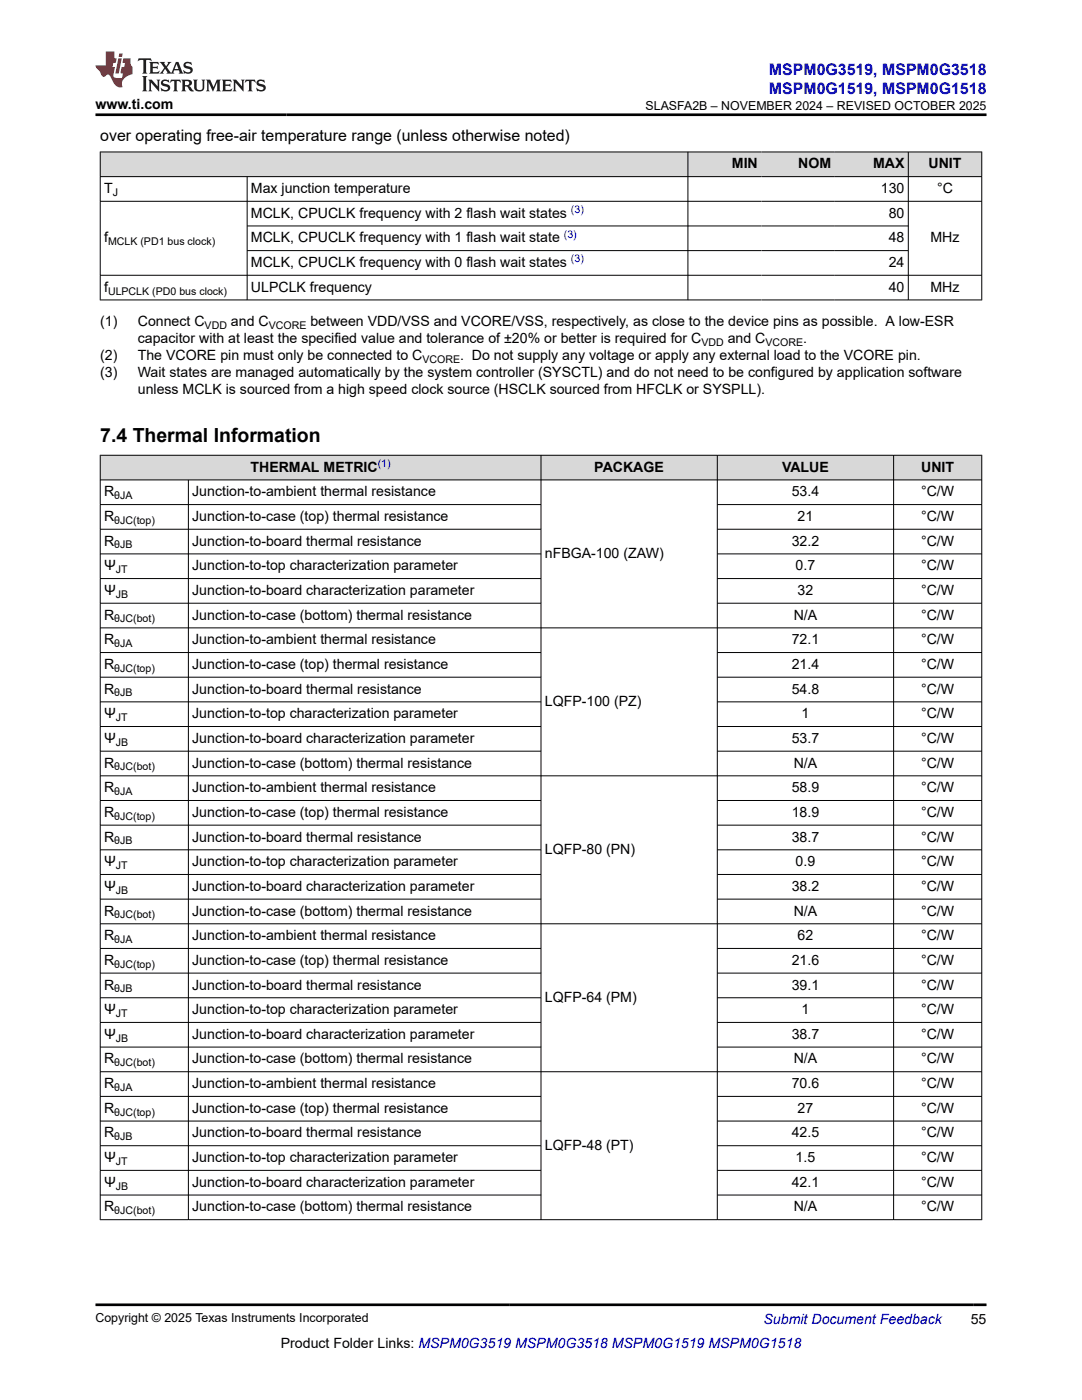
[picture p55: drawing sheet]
<svg xmlns="http://www.w3.org/2000/svg" width="216mm" height="279mm" viewBox="0 0 216 279" stroke-linecap="round" stroke-linejoin="round" font-family="sans-serif">
<defs><g id="words">
<text font-size="3.9" x="20" y="88.2">7.4 Thermal Information</text>
<g font-size="3.2" fill="#00f">
<text x="153.4" y="14.9">MSPM0G3519, MSPM0G3518</text>
<text x="153.4" y="18.7">MSPM0G1519, MSPM0G1518</text>
</g>
<text font-size="3.2" x="20" y="28.2">over operating free-air temperature range (unless otherwise noted)</text>
<g font-size="2.8">
<text x="19.1" y="21.8">www.ti.com</text>
<text x="146" y="33.6">MIN</text>
<text x="159.3" y="33.6">NOM</text>
<text x="174.2" y="33.6">MAX</text>
<text x="185.3" y="33.6">UNIT</text>
<text x="20.8" y="38.5">T</text>
<text x="50.1" y="38.5">Max junction temperature</text>
<text x="175.8" y="38.5">130</text>
<text x="187" y="38.5">°C</text>
<text x="50.1" y="43.4">MCLK, CPUCLK frequency with 2 flash wait states</text>
<text x="177.3" y="43.4">80</text>
<text x="20.8" y="48.4">f</text>
<text x="50.1" y="48.4">MCLK, CPUCLK frequency with 1 flash wait state</text>
<text x="50.1" y="53.3">MCLK, CPUCLK frequency with 0 flash wait states</text>
<text x="177.3" y="48.4">48</text>
<text x="177.3" y="53.3">24</text>
<text x="185.7" y="48.4">MHz</text>
<text x="20.8" y="58.2">f</text>
<text x="50.1" y="58.2">ULPCLK frequency</text>
<text x="177.3" y="58.2">40</text>
<text x="185.7" y="58.2">MHz</text>
<text x="20" y="65">(1)</text>
<text x="27.5" y="65">Connect C</text>
<text x="46.1" y="65">and C</text>
<text x="61.9" y="65">between VDD/VSS and VCORE/VSS, respectively, as close to the device pins as possible. A low-ESR</text>
<text x="20" y="71.8">(2)</text>
<text x="27.5" y="68.4">capacitor with at least the specified value and tolerance of ±20% or better is required for C</text>
<text x="27.5" y="71.8">The VCORE pin must only be connected to C</text>
<text x="91.8" y="71.8">. Do not supply any voltage or apply any external load to the VCORE pin.</text>
<text x="145.2" y="68.4">and C</text>
<text x="160.3" y="68.4">.</text>
<text x="20" y="75.2">(3)</text>
<text x="27.5" y="75.2">Wait states are managed automatically by the system controller (SYSCTL) and do not need to be configured by application software</text>
<text x="27.5" y="78.6">unless MCLK is sourced from a high speed clock source (HSCLK sourced from HFCLK or SYSPLL).</text>
<text x="50" y="94.1">THERMAL METRIC</text>
<text x="118.6" y="94.1">PACKAGE</text>
<text x="156" y="94.1">VALUE</text>
<text x="183.8" y="94.1">UNIT</text>
<text x="20.8" y="99.1">R</text>
<text x="38.4" y="99.1">Junction-to-ambient thermal resistance</text>
<text x="158" y="99.1">53.4</text>
<text x="183.8" y="99.1">°C/W</text>
<text x="20.8" y="104">R</text>
<text x="38.4" y="104">Junction-to-case (top) thermal resistance</text>
<text x="159.2" y="104">21</text>
<text x="183.8" y="104">°C/W</text>
<text x="20.8" y="108.9">R</text>
<text x="20.8" y="113.8">Ψ</text>
<text x="38.4" y="108.9">Junction-to-board thermal resistance</text>
<text x="38.4" y="113.8">Junction-to-top characterization parameter</text>
<text x="108.7" y="111.4">nFBGA-100 (ZAW)</text>
<text x="158" y="108.9">32.2</text>
<text x="158.8" y="113.8">0.7</text>
<text x="183.8" y="108.9">°C/W</text>
<text x="183.8" y="113.8">°C/W</text>
<text x="20.8" y="118.7">Ψ</text>
<text x="38.4" y="118.7">Junction-to-board characterization parameter</text>
<text x="159.2" y="118.7">32</text>
<text x="183.8" y="118.7">°C/W</text>
<text x="20.8" y="123.7">R</text>
<text x="38.4" y="123.7">Junction-to-case (bottom) thermal resistance</text>
<text x="158.4" y="123.7">N/A</text>
<text x="183.8" y="123.7">°C/W</text>
<text x="20.8" y="128.6">R</text>
<text x="38.4" y="128.6">Junction-to-ambient thermal resistance</text>
<text x="158" y="128.6">72.1</text>
<text x="183.8" y="128.6">°C/W</text>
<text x="20.8" y="133.5">R</text>
<text x="38.4" y="133.5">Junction-to-case (top) thermal resistance</text>
<text x="158" y="133.5">21.4</text>
<text x="183.8" y="133.5">°C/W</text>
<text x="20.8" y="138.4">R</text>
<text x="20.8" y="143.3">Ψ</text>
<text x="38.4" y="138.4">Junction-to-board thermal resistance</text>
<text x="38.4" y="143.3">Junction-to-top characterization parameter</text>
<text x="108.7" y="140.9">LQFP-100 (PZ)</text>
<text x="158" y="138.4">54.8</text>
<text x="159.9" y="143.3">1</text>
<text x="183.8" y="138.4">°C/W</text>
<text x="183.8" y="143.3">°C/W</text>
<text x="20.8" y="148.3">Ψ</text>
<text x="38.4" y="148.3">Junction-to-board characterization parameter</text>
<text x="158" y="148.3">53.7</text>
<text x="183.8" y="148.3">°C/W</text>
<text x="20.8" y="153.2">R</text>
<text x="38.4" y="153.2">Junction-to-case (bottom) thermal resistance</text>
<text x="158.4" y="153.2">N/A</text>
<text x="183.8" y="153.2">°C/W</text>
<text x="20.8" y="158.1">R</text>
<text x="38.4" y="158.1">Junction-to-ambient thermal resistance</text>
<text x="158" y="158.1">58.9</text>
<text x="183.8" y="158.1">°C/W</text>
<text x="20.8" y="163">R</text>
<text x="20.8" y="168">R</text>
<text x="38.4" y="163">Junction-to-case (top) thermal resistance</text>
<text x="38.4" y="168">Junction-to-board thermal resistance</text>
<text x="158" y="163">18.9</text>
<text x="158" y="168">38.7</text>
<text x="183.8" y="163">°C/W</text>
<text x="183.8" y="168">°C/W</text>
<text x="20.8" y="172.9">Ψ</text>
<text x="38.4" y="172.9">Junction-to-top characterization parameter</text>
<text x="108.7" y="170.4">LQFP-80 (PN)</text>
<text x="158.8" y="172.9">0.9</text>
<text x="183.8" y="172.9">°C/W</text>
<text x="20.8" y="177.8">Ψ</text>
<text x="38.4" y="177.8">Junction-to-board characterization parameter</text>
<text x="158" y="177.8">38.2</text>
<text x="183.8" y="177.8">°C/W</text>
<text x="20.8" y="182.7">R</text>
<text x="38.4" y="182.7">Junction-to-case (bottom) thermal resistance</text>
<text x="158.4" y="182.7">N/A</text>
<text x="183.8" y="182.7">°C/W</text>
<text x="20.8" y="187.6">R</text>
<text x="38.4" y="187.6">Junction-to-ambient thermal resistance</text>
<text x="159.2" y="187.6">62</text>
<text x="183.8" y="187.6">°C/W</text>
<text x="20.8" y="192.6">R</text>
<text x="20.8" y="197.5">R</text>
<text x="38.4" y="192.6">Junction-to-case (top) thermal resistance</text>
<text x="38.4" y="197.5">Junction-to-board thermal resistance</text>
<text x="158" y="192.6">21.6</text>
<text x="158" y="197.5">39.1</text>
<text x="183.8" y="192.6">°C/W</text>
<text x="183.8" y="197.5">°C/W</text>
<text x="20.8" y="202.4">Ψ</text>
<text x="38.4" y="202.4">Junction-to-top characterization parameter</text>
<text x="108.7" y="199.9">LQFP-64 (PM)</text>
<text x="159.9" y="202.4">1</text>
<text x="183.8" y="202.4">°C/W</text>
<text x="20.8" y="207.3">Ψ</text>
<text x="38.4" y="207.3">Junction-to-board characterization parameter</text>
<text x="158" y="207.3">38.7</text>
<text x="183.8" y="207.3">°C/W</text>
<text x="20.8" y="212.2">R</text>
<text x="38.4" y="212.2">Junction-to-case (bottom) thermal resistance</text>
<text x="158.4" y="212.2">N/A</text>
<text x="183.8" y="212.2">°C/W</text>
<text x="20.8" y="217.2">R</text>
<text x="38.4" y="217.2">Junction-to-ambient thermal resistance</text>
<text x="158" y="217.2">70.6</text>
<text x="183.8" y="217.2">°C/W</text>
<text x="20.8" y="222.1">R</text>
<text x="20.8" y="227">R</text>
<text x="38.4" y="222.1">Junction-to-case (top) thermal resistance</text>
<text x="38.4" y="227">Junction-to-board thermal resistance</text>
<text x="158" y="227">42.5</text>
<text x="159.2" y="222.1">27</text>
<text x="183.8" y="222.1">°C/W</text>
<text x="183.8" y="227">°C/W</text>
<text x="20.8" y="231.9">Ψ</text>
<text x="38.4" y="231.9">Junction-to-top characterization parameter</text>
<text x="108.7" y="229.5">LQFP-48 (PT)</text>
<text x="158.8" y="231.9">1.5</text>
<text x="183.8" y="231.9">°C/W</text>
<text x="20.8" y="236.8">Ψ</text>
<text x="38.4" y="236.8">Junction-to-board characterization parameter</text>
<text x="158" y="236.8">42.1</text>
<text x="183.8" y="236.8">°C/W</text>
<text x="20.8" y="241.8">R</text>
<text x="38.4" y="241.8">Junction-to-case (bottom) thermal resistance</text>
<text x="158.4" y="241.8">N/A</text>
<text x="183.8" y="241.8">°C/W</text>
<text x="56" y="269">Product Folder Links: MSPM0G3519 MSPM0G3518 MSPM0G1519 MSPM0G1518</text>
<text x="193.7" y="264.2">55</text>
</g>
<text font-size="2.8" fill="#00f" x="152.4" y="264.2">Submit Document Feedback</text>
<g font-size="2.5">
<text x="128.8" y="21.9">SLASFA2B – NOVEMBER 2024 – REVISED OCTOBER 2025</text>
<text x="19.1" y="263.9">Copyright © 2025 Texas Instruments Incorporated</text>
</g>
<g font-size="2.1">
<text x="22.5" y="39.1">J</text>
<text x="21.6" y="48.9">MCLK (PD1 bus clock)</text>
<text x="21.6" y="58.8">ULPCLK (PD0 bus clock)</text>
<text x="40.8" y="65.6">VDD</text>
<text x="53.6" y="65.6">VCORE</text>
<text x="140" y="69">VDD</text>
<text x="152.7" y="69">VCORE</text>
<text x="84.3" y="72.3">VCORE</text>
<text x="22.8" y="99.6">θJA</text>
<text x="22.8" y="104.5">θJC(top)</text>
<text x="22.8" y="109.5">θJB</text>
<text x="23.1" y="114.4">JT</text>
<text x="23.1" y="119.3">JB</text>
<text x="22.8" y="124.2">θJC(bot)</text>
<text x="22.8" y="129.1">θJA</text>
<text x="22.8" y="134.1">θJC(top)</text>
<text x="22.8" y="139">θJB</text>
<text x="23.1" y="143.9">JT</text>
<text x="23.1" y="148.8">JB</text>
<text x="22.8" y="153.8">θJC(bot)</text>
<text x="22.8" y="158.7">θJA</text>
<text x="22.8" y="163.6">θJC(top)</text>
<text x="22.8" y="168.5">θJB</text>
<text x="23.1" y="173.4">JT</text>
<text x="23.1" y="178.4">JB</text>
<text x="22.8" y="183.3">θJC(bot)</text>
<text x="22.8" y="188.2">θJA</text>
<text x="22.8" y="193.1">θJC(top)</text>
<text x="22.8" y="198">θJB</text>
<text x="23.1" y="203">JT</text>
<text x="23.1" y="207.9">JB</text>
<text x="22.8" y="212.8">θJC(bot)</text>
<text x="22.8" y="217.7">θJA</text>
<text x="22.8" y="222.6">θJC(top)</text>
<text x="22.8" y="227.6">θJB</text>
<text x="23.1" y="232.5">JT</text>
<text x="23.1" y="237.4">JB</text>
<text x="22.8" y="242.3">θJC(bot)</text>
</g>
<g font-size="2.1" fill="#00f">
<text x="112.5" y="47.4">(3)</text>
<text x="113.9" y="42.5">(3)</text>
<text x="113.9" y="52.3">(3)</text>
<text x="75.4" y="93.2">(1)</text>
</g>
</g></defs>
<g fill="#d8d8d8">
<path d="M20 30.3h175.9v5h-175.9z" fill-rule="evenodd"/>
<path d="M20.1 30.4h117.1v4.8h-117.1z" fill-rule="evenodd"/>
<path d="M137.3 30.4h14.6v4.8h-14.6z" fill-rule="evenodd"/>
<path d="M151.9 30.4h14.7v4.8h-14.7z" fill-rule="evenodd"/>
<path d="M166.6 30.4h14.6v4.8h-14.6z" fill-rule="evenodd"/>
<path d="M181.3 30.4h14.5v4.8h-14.5z" fill-rule="evenodd"/>
</g>
<path d="M19.9 30.3h176.1M19.9 35.3h176.1M20 30.3v29.6M49.3 35.3v24.6M137.3 30.3v29.6M181.2 30.3v29.6M195.9 30.3v29.6M19.9 40.2h176.1M19.9 54.9h176.1M19.9 59.9h176.1M49.3 45.1h132M49.3 50h132" fill="none" stroke="#000" stroke-width=".2"/>
<g fill="#d8d8d8">
<path d="M20 90.9h175.9v4.9h-175.9z" fill-rule="evenodd"/>
<path d="M20.1 90.9h87.8v4.8h-87.8z" fill-rule="evenodd"/>
<path d="M108 90.9h35.1v4.8h-35.1z" fill-rule="evenodd"/>
<path d="M143.2 90.9h35v4.8h-35z" fill-rule="evenodd"/>
<path d="M178.4 90.9h17.4v4.8h-17.4z" fill-rule="evenodd"/>
</g>
<g fill="none" stroke="#000" stroke-width=".2">
<path d="M19.9 90.9h176.1M19.9 95.8h176.1M20 90.8v152.7M37.6 95.8v147.7M108 90.8v152.7M143.1 90.8v152.7M178.3 90.8v152.7M195.9 90.8v152.7M19.9 100.7h88.1M19.9 105.6h88.1M19.9 110.5h88.1M19.9 115.5h88.1"/>
<path d="M143.1 100.7h52.9M143.1 105.6h52.9M143.1 110.5h52.9M143.1 115.5h52.9M19.9 125.3h176.1M19.9 120.4h88.1M19.9 130.2h88.1M19.9 135.1h88.1M143.1 120.4h52.9M143.1 130.2h52.9M143.1 135.1h52.9M19.9 154.8h176.1"/>
<path d="M19.9 140.1h88.1M19.9 145h88.1M19.9 149.9h88.1M19.9 159.8h88.1M143.1 140.1h52.9M143.1 145h52.9M143.1 149.9h52.9M143.1 159.8h52.9M19.9 164.7h88.1M19.9 169.6h88.1M19.9 174.5h88.1M19.9 179.4h88.1"/>
<path d="M143.1 164.7h52.9M143.1 169.6h52.9M143.1 174.5h52.9M143.1 179.4h52.9M19.9 184.4h176.1M19.9 189.3h88.1M19.9 194.2h88.1M19.9 199.1h88.1M143.1 189.3h52.9M143.1 194.2h52.9M143.1 199.1h52.9M19.9 213.9h176.1"/>
<path d="M19.9 204h88.1M19.9 209h88.1M19.9 218.8h88.1M143.1 204h52.9M143.1 209h52.9M143.1 218.8h52.9M19.9 223.7h88.1M19.9 228.7h88.1M19.9 233.6h88.1M19.9 238.5h88.1M143.1 223.7h52.9M143.1 228.7h52.9"/>
<path d="M143.1 233.6h52.9M143.1 238.5h52.9M19.9 243.4h176.1"/>
</g>
<path d="M27.7 11.6l-.2 .6 .5-.2h.6v.1v2.2l-.2 .4h1l-.2-.4v-2.2v-.1h.5l.5 .2-.1-.6zM29.8 12.4l.2 .3v1.6l-.2 .4h1.9l.1-.6a1.08 1.08 0 0 1-1.3 .2v-.7h.6l.4 .2v-.7l-.4 .2h-.6v-.5l.2-.2a1 1 0 0 1 1 .3l-.1-.5zM31.8 12.4l1 1.1-1 1.2h.9l-.2-.2 .4-.8 .5 .8-.2 .2h1.6l-.2-.2 .1-.5h1l.1 .5-.1 .2h.9l-.2-.4-.8-1.9h-.5l-1 2.1-.8-1.1 .9-1h-.8l.2 .2-.5 .6-.3-.6 .1-.2zM35.2 12.8l.4 1h-.8zM36.8 12.5a.65 .65 0 0 0-.2 .7 .65 .65 0 0 0 .6 .5l.7 .1 .1 .3a.79 .79 0 0 1-.7 .4 .79 .79 0 0 1-.7-.5l.1 .7 .2-.1a.93 .93 0 0 0 1.1 0 .93 .93 0 0 0 .4-.9 1.46 1.46 0 0 0-1.2-.6l-.1-.3a1.09 1.09 0 0 1 1.2 .2l-.2-.6-.1 .1-.6-.2zM28.4 15.2l.2 .4v2.2l-.2 .4h1l-.2-.4v-2.2l.2-.4zM29.6 15.9l.2 .4v1.5l-.2 .4h.8l-.3-.4v-1.3l1.7 1.8v-2l.2-.4h-.8l.2 .2 .1 1.1-1.2-1.3zM32.3 16a.65 .65 0 0 0-.2 .8 .65 .65 0 0 0 .7 .4l.6 .2 .1 .2a.79 .79 0 0 1-.7 .4 .79 .79 0 0 1-.7-.5l.1 .7 .2-.1a.93 .93 0 0 0 1.1 .1 .93 .93 0 0 0 .4-1 1.46 1.46 0 0 0-1.2-.5l-.1-.4a1.09 1.09 0 0 1 1.2 .2l-.2-.6-.1 .1-.6-.1zM34.1 15.9l-.1 .6a.63 .63 0 0 1 .7-.3l.1 1.6-.3 .4h1l-.2-.4v-1.6a.66 .66 0 0 1 .8 .3l-.1-.6zM36.2 15.9l.2 .4v1.5l-.2 .4h.9l-.2-.2v-.7h.5l.1 .2a.79 .79 0 0 0 1.2 .6l-1-.9a.61 .61 0 0 0 .6-.6 .61 .61 0 0 0-.5-.7zM36.9 16.2h.2a.47 .47 0 0 1 .5 .1 .47 .47 0 0 1 .1 .5l-.2 .1-.6 .1zM38.5 15.9l.2 .2a2.27 2.27 0 0 0 .4 2 1.04 1.04 0 0 0 1.7-.7v-1.3l.2-.2h-.8l.2 .4v1.1a.6 .6 0 0 1-.6 .6 .6 .6 0 0 1-.6-.6v-1.1l.3-.4zM41.1 15.9l.2 .4v1.5l-.2 .4h.7l-.2-.4v-1.4l.9 1.9 .8-1.9v1.4l-.2 .4h1l-.3-.4v-1.5l.3-.4h-.8l-.7 1.5-.7-1.5zM44.3 15.9l.2 .4v1.5l-.2 .4h1.9l.1-.6a1.09 1.09 0 0 1-1.3 .2v-.7h.6l.4 .2v-.6l-.4 .2h-.6v-.6l.2-.1a1.01 1.01 0 0 1 1 .3l-.1-.6zM46.4 15.9l.3 .4v1.5l-.3 .4h.8l-.2-.4v-1.3l1.6 1.8v-2l.2-.4h-.7l.2 .2v1.1l-1.2-1.3zM49 15.9l-.1 .6a.63 .63 0 0 1 .8-.3v1.6l-.3 .4h1l-.2-.4v-1.6a.66 .66 0 0 1 .8 .3l-.1-.6zM51.4 16a.65 .65 0 0 0-.2 .8 .65 .65 0 0 0 .6 .4l.6 .2 .2 .2a.79 .79 0 0 1-.8 .4 .79 .79 0 0 1-.6-.5l.1 .7 .2-.1a.93 .93 0 0 0 1 .1 .93 .93 0 0 0 .5-1 1.46 1.46 0 0 0-1.3-.5l-.1-.4a1.09 1.09 0 0 1 1.3 .2l-.2-.6-.2 .1-.5-.1z" fill="#231f20"/>
<path d="M21.1 10.3v2.7h-2v.4l.9 1a.95 .95 0 0 0 .9 .9 .59 .59 0 0 1 .6-.4 .59 .59 0 0 1 .5 .3l.4 .8a1.59 1.59 0 0 0 2.1 1.4 1.61 1.61 0 0 1 1-2.3l1-.3-.1-1.5a1.59 1.59 0 0 1-.4-1.7h-1.4l-.2 .9h.5l-.1 .9h-.5l-.2 .9v.3l.4 .1-.2 .9h-.6a.73 .73 0 0 1-1.1-.7l.3-1.5h-.5l.2-.9h.5l.2-.9h-.5v-1.3zM23.6 11.6l-.6 3.1h.7l.6-3.1zM23.8 10.7l-.1 .6h.7l.1-.6z" fill="#ed1c24"/>
<path d="M19.1 22.9h177.8M19.1 260.4h177.8" fill="none" stroke="#000" stroke-width=".53"/>
<use href="#words"/>
</svg>
